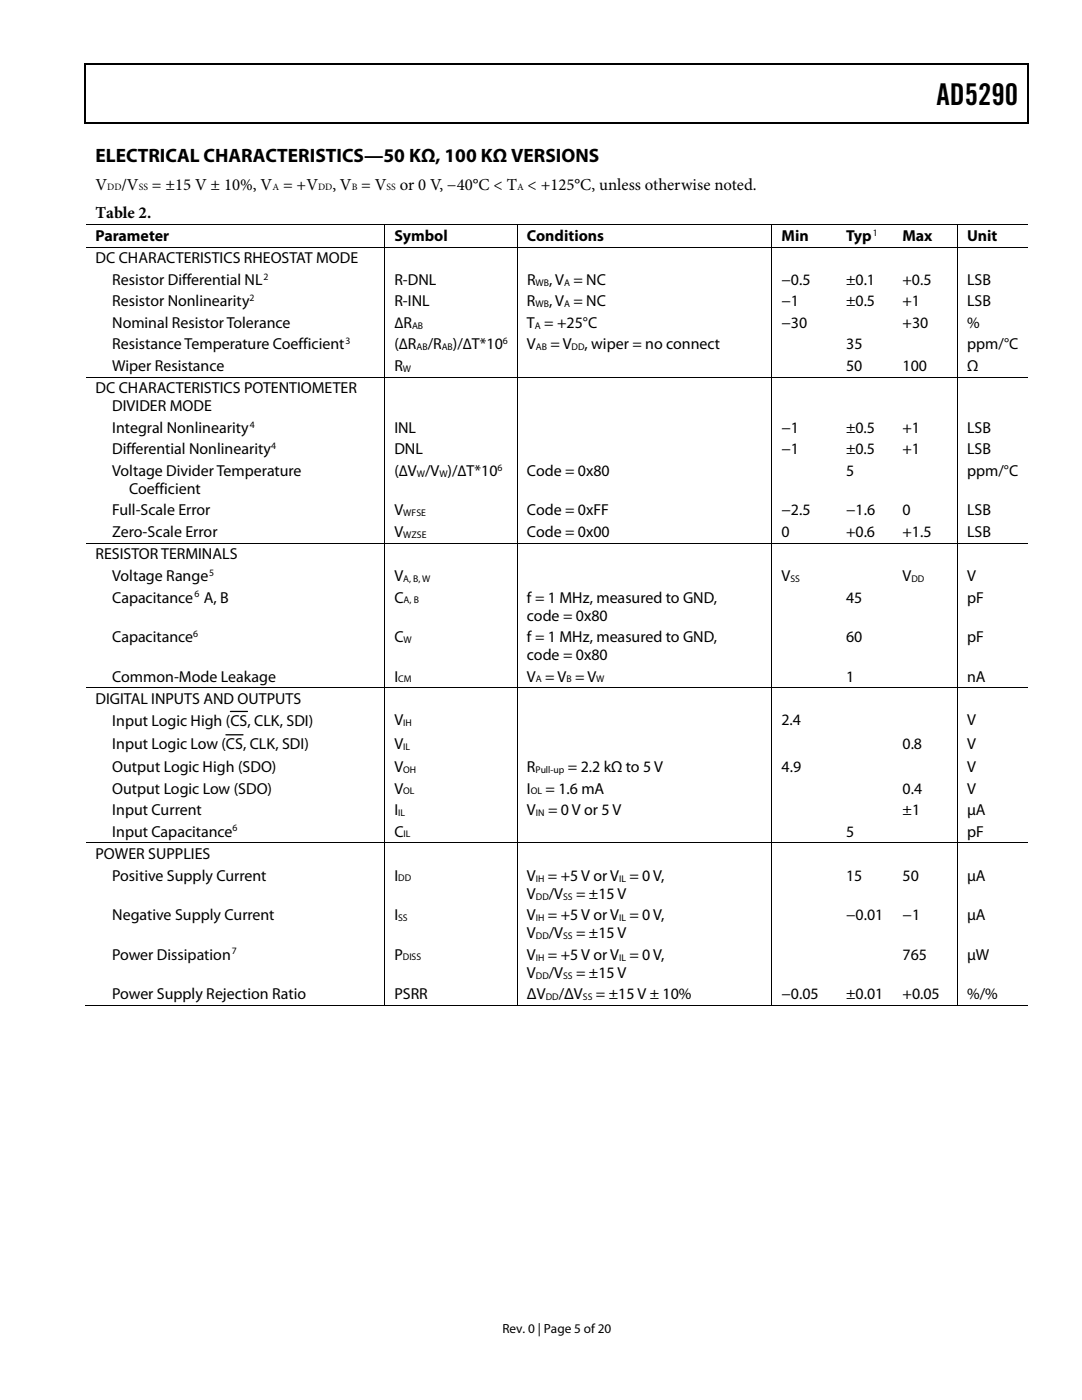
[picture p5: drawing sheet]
<svg xmlns="http://www.w3.org/2000/svg" width="216mm" height="279mm" viewBox="0 0 216 279" stroke-linecap="round" stroke-linejoin="round" font-family="sans-serif">
<defs><g id="words">
<text font-size="6" x="186.9" y="21">AD5290</text>
<text font-size="3.9" x="19" y="32.4">ELECTRICAL CHARACTERISTICS—50 KΩ, 100 KΩ VERSIONS</text>
<g font-size="3.3">
<text x="19" y="37.8">V</text>
<text x="24.2" y="37.8">/V</text>
<text x="30.3" y="37.8">= ±15 V ± 10%, V = +V</text>
<text x="66.3" y="37.8">, V = V</text>
<text x="79.8" y="37.8">or 0 V, −40°C &lt; T &lt; +125°C, unless otherwise noted.</text>
<text x="19" y="43.5">Table 2.</text>
</g>
<g font-size="3.2">
<text x="19" y="48.1">Parameter</text>
<text x="19" y="52.6">DC CHARACTERISTICS RHEOSTAT MODE</text>
<text x="78.7" y="48.1">Symbol</text>
<text x="105.1" y="48.1">Conditions</text>
<text x="155.9" y="48.1">Min</text>
<text x="168.8" y="48.1">Typ</text>
<text x="180.1" y="48.1">Max</text>
<text x="193" y="48.1">Unit</text>
<text x="22.4" y="56.9">Resistor Differential NL</text>
<text x="78.7" y="56.9">R-DNL</text>
<text x="105.2" y="56.9">R</text>
<text x="109.6" y="56.9">, V = NC</text>
<text x="155.9" y="56.9">−0.5</text>
<text x="168.8" y="56.9">±0.1</text>
<text x="180.1" y="56.9">+0.5</text>
<text x="193" y="56.9">LSB</text>
<text x="22.4" y="61.2">Resistor Nonlinearity</text>
<text x="22.4" y="65.4">Nominal Resistor Tolerance</text>
<text x="78.7" y="61.2">R-INL</text>
<text x="78.7" y="65.4">∆R</text>
<text x="105.2" y="61.2">R</text>
<text x="105.2" y="65.4">T = +25°C</text>
<text x="109.6" y="61.2">, V = NC</text>
<text x="155.9" y="61.2">−1</text>
<text x="155.9" y="65.4">−30</text>
<text x="168.8" y="61.2">±0.5</text>
<text x="180.1" y="61.2">+1</text>
<text x="180.1" y="65.4">+30</text>
<text x="193" y="61.2">LSB</text>
<text x="193" y="65.4">%</text>
<text x="22.4" y="69.7">Resistance Temperature Coefficient</text>
<text x="78.7" y="69.7">(∆R</text>
<text x="85.3" y="69.7">/R</text>
<text x="90.4" y="69.7">)/∆T*10</text>
<text x="105.2" y="69.7">V</text>
<text x="109.8" y="69.7">= V</text>
<text x="116.6" y="69.7">, wiper = no connect</text>
<text x="168.8" y="69.7">35</text>
<text x="193" y="69.7">ppm/°C</text>
<text x="22.4" y="74">Wiper Resistance</text>
<text x="78.7" y="74">R</text>
<text x="168.8" y="74">50</text>
<text x="180.1" y="74">100</text>
<text x="193" y="74">Ω</text>
<text x="19" y="78.5">DC CHARACTERISTICS POTENTIOMETER</text>
<text x="22.4" y="82.1">DIVIDER MODE</text>
<text x="22.4" y="86.4">Integral Nonlinearity</text>
<text x="78.7" y="86.4">INL</text>
<text x="155.9" y="86.4">−1</text>
<text x="168.8" y="86.4">±0.5</text>
<text x="180.1" y="86.4">+1</text>
<text x="193" y="86.4">LSB</text>
<text x="22.4" y="90.7">Differential Nonlinearity</text>
<text x="22.4" y="95">Voltage Divider Temperature</text>
<text x="78.7" y="95">(∆V /V )/∆T*10</text>
<text x="78.7" y="90.7">DNL</text>
<text x="105.2" y="95">Code = 0x80</text>
<text x="155.9" y="90.7">−1</text>
<text x="168.8" y="90.7">±0.5</text>
<text x="168.8" y="95">5</text>
<text x="180.1" y="90.7">+1</text>
<text x="193" y="90.7">LSB</text>
<text x="193" y="95">ppm/°C</text>
<text x="25.8" y="98.6">Coefficient</text>
<text x="22.4" y="102.9">Full-Scale Error</text>
<text x="22.4" y="107.2">Zero-Scale Error</text>
<text x="78.7" y="107.2">V</text>
<text x="78.7" y="102.9">V</text>
<text x="105.2" y="102.9">Code = 0xFF</text>
<text x="105.2" y="107.2">Code = 0x00</text>
<text x="155.9" y="107.2">0</text>
<text x="155.9" y="102.9">−2.5</text>
<text x="168.8" y="107.2">+0.6</text>
<text x="168.8" y="102.9">−1.6</text>
<text x="180.1" y="107.2">+1.5</text>
<text x="180.1" y="102.9">0</text>
<text x="193" y="107.2">LSB</text>
<text x="193" y="102.9">LSB</text>
<text x="19" y="111.6">RESISTOR TERMINALS</text>
<text x="22.4" y="116">Voltage Range</text>
<text x="78.7" y="116">V</text>
<text x="155.9" y="116">V</text>
<text x="180.1" y="116">V</text>
<text x="193" y="116">V</text>
<text x="22.4" y="120.2">Capacitance A, B</text>
<text x="78.7" y="120.2">C</text>
<text x="105.2" y="120.3">f = 1 MHz, measured to GND,</text>
<text x="105.2" y="123.8">code = 0x80</text>
<text x="168.8" y="120.2">45</text>
<text x="193" y="120.2">pF</text>
<text x="22.4" y="128.1">Capacitance</text>
<text x="78.7" y="128.1">C</text>
<text x="105.2" y="128.1">f = 1 MHz, measured to GND,</text>
<text x="105.2" y="131.7">code = 0x80</text>
<text x="168.8" y="128.1">60</text>
<text x="193" y="128.1">pF</text>
<text x="22.4" y="136">Common-Mode Leakage</text>
<text x="78.7" y="136">I</text>
<text x="105.2" y="136">V = V = V</text>
<text x="168.8" y="136">1</text>
<text x="193" y="136">nA</text>
<text x="19" y="140.5">DIGITAL INPUTS AND OUTPUTS</text>
<text x="22.4" y="144.8">Input Logic High (CS, CLK, SDI)</text>
<text x="22.4" y="149.5">Input Logic Low (CS, CLK, SDI)</text>
<text x="78.7" y="144.8">V</text>
<text x="78.7" y="149.4">V</text>
<text x="155.9" y="144.8">2.4</text>
<text x="180.1" y="149.4">0.8</text>
<text x="193" y="144.8">V</text>
<text x="193" y="149.4">V</text>
<text x="22.4" y="154.1">Output Logic High (SDO)</text>
<text x="78.7" y="154.1">V</text>
<text x="105.2" y="154.1">R</text>
<text x="113.3" y="154.1">= 2.2 kΩ to 5 V</text>
<text x="155.9" y="154.1">4.9</text>
<text x="193" y="154.1">V</text>
<text x="22.4" y="158.4">Output Logic Low (SDO)</text>
<text x="78.7" y="158.4">V</text>
<text x="105.2" y="158.4">I</text>
<text x="108.8" y="158.4">= 1.6 mA</text>
<text x="180.1" y="158.4">0.4</text>
<text x="193" y="158.4">V</text>
<text x="22.4" y="162.7">Input Current</text>
<text x="22.4" y="167">Input Capacitance</text>
<text x="78.7" y="167">C</text>
<text x="78.7" y="162.7">I</text>
<text x="105.2" y="162.7">V</text>
<text x="109.3" y="162.7">= 0 V or 5 V</text>
<text x="168.8" y="167">5</text>
<text x="180.1" y="162.7">±1</text>
<text x="193" y="167">pF</text>
<text x="193" y="162.7">μA</text>
<text x="19" y="171.4">POWER SUPPLIES</text>
<text x="22.4" y="175.7">Positive Supply Current</text>
<text x="78.7" y="175.7">I</text>
<text x="105.2" y="175.8">V</text>
<text x="105.2" y="179.3">V</text>
<text x="109.3" y="175.8">= +5 V or V = 0 V,</text>
<text x="109.5" y="179.3">/V</text>
<text x="115" y="179.3">= ±15 V</text>
<text x="168.8" y="175.7">15</text>
<text x="180.1" y="175.7">50</text>
<text x="193" y="175.7">μA</text>
<text x="22.4" y="183.6">Negative Supply Current</text>
<text x="78.7" y="183.6">I</text>
<text x="105.2" y="183.6">V</text>
<text x="109.3" y="183.6">= +5 V or V = 0 V,</text>
<text x="168.8" y="183.6">−0.01</text>
<text x="180.1" y="183.6">−1</text>
<text x="193" y="183.6">μA</text>
<text x="22.4" y="191.5">Power Dissipation</text>
<text x="78.7" y="191.5">P</text>
<text x="105.2" y="187.2">V</text>
<text x="105.2" y="191.5">V</text>
<text x="109.3" y="191.5">= +5 V or V = 0 V,</text>
<text x="109.5" y="187.2">/V</text>
<text x="115" y="187.2">= ±15 V</text>
<text x="180.1" y="191.5">765</text>
<text x="193" y="191.5">μW</text>
<text x="105.2" y="195.1">V</text>
<text x="109.5" y="195.1">/V</text>
<text x="115" y="195.1">= ±15 V</text>
<text x="22.4" y="199.4">Power Supply Rejection Ratio</text>
<text x="78.7" y="199.4">PSRR</text>
<text x="105.1" y="199.4">ΔV</text>
<text x="111.5" y="199.4">/ΔV</text>
<text x="118.9" y="199.4">= ±15 V ± 10%</text>
<text x="155.9" y="199.4">−0.05</text>
<text x="168.8" y="199.4">±0.01</text>
<text x="180.1" y="199.4">+0.05</text>
<text x="193" y="199.4">%/%</text>
</g>
<text font-size="2.6" x="100.3" y="266">Rev. 0 | Page 5 of 20</text>
<g font-size="1.9">
<text x="21.4" y="38">DD</text>
<text x="27.7" y="38">SS</text>
<text x="54.4" y="38">A</text>
<text x="63.5" y="38">DD</text>
<text x="70.2" y="38">B</text>
<text x="77.2" y="38">SS</text>
<text x="103.2" y="38">A</text>
<text x="174.2" y="47">1</text>
<text x="52.6" y="55.8">2</text>
<text x="106.9" y="57">WB</text>
<text x="112.5" y="57">A</text>
<text x="49.8" y="60.1">2</text>
<text x="82.2" y="65.6">AB</text>
<text x="106.7" y="65.6">A</text>
<text x="106.9" y="61.3">WB</text>
<text x="112.5" y="61.3">A</text>
<text x="68.9" y="68.7">3</text>
<text x="83.1" y="69.9">AB</text>
<text x="88.1" y="69.9">AB</text>
<text x="100.3" y="68.7">6</text>
<text x="106.9" y="69.9">AB</text>
<text x="114.1" y="69.9">DD</text>
<text x="80.4" y="74.2">W</text>
<text x="49.8" y="85.3">4</text>
<text x="54.1" y="89.6">4</text>
<text x="83.2" y="95.2">W</text>
<text x="87.7" y="95.2">W</text>
<text x="99.3" y="93.9">6</text>
<text x="80.5" y="103">WFSE</text>
<text x="80.5" y="107.3">WZSE</text>
<text x="38.8" y="119.2">6</text>
<text x="41.8" y="114.9">5</text>
<text x="80.5" y="116.1">A, B, W</text>
<text x="157.7" y="116.1">SS</text>
<text x="181.9" y="116.1">DD</text>
<text x="80.5" y="120.4">A, B</text>
<text x="38.6" y="127.1">6</text>
<text x="80.5" y="128.3">W</text>
<text x="79.5" y="136.2">CM</text>
<text x="106.9" y="136.2">A</text>
<text x="113" y="136.2">B</text>
<text x="119" y="136.2">W</text>
<text x="80.5" y="144.9">IH</text>
<text x="80.5" y="149.6">IL</text>
<text x="80.5" y="154.2">OH</text>
<text x="106.9" y="154.2">Pull-up</text>
<text x="80.5" y="158.5">OL</text>
<text x="105.9" y="158.5">OL</text>
<text x="46.4" y="165.9">6</text>
<text x="79.5" y="162.8">IL</text>
<text x="80.5" y="167.1">IL</text>
<text x="106.9" y="162.8">IN</text>
<text x="79.5" y="175.9">DD</text>
<text x="106.9" y="175.9">IH</text>
<text x="106.9" y="179.5">DD</text>
<text x="112.4" y="179.5">SS</text>
<text x="123.5" y="175.9">IL</text>
<text x="79.5" y="183.8">SS</text>
<text x="106.9" y="183.8">IH</text>
<text x="123.5" y="183.8">IL</text>
<text x="46.3" y="190.5">7</text>
<text x="80.4" y="191.7">DISS</text>
<text x="106.9" y="187.4">DD</text>
<text x="106.9" y="191.7">IH</text>
<text x="112.4" y="187.4">SS</text>
<text x="123.5" y="191.7">IL</text>
<text x="106.9" y="195.3">DD</text>
<text x="112.4" y="195.3">SS</text>
<text x="108.9" y="199.6">DD</text>
<text x="116.3" y="199.6">SS</text>
</g>
<text font-size=".4" x="71.3" y="37.8">B</text>
</g></defs>
<path d="M16.9 12.7h.2v1h-.2zM205.1 12.7h.2v1h-.2zM205.1 12.7h.2v.3h-.2zM82.3 24.4h.2v.3h-.2zM205.1 24.4h.2v.3h-.2z" fill="#000"/>
<path d="M16.9 12.8h188.2M17 13.7v11M205.2 13.7v11M205.1 24.5h-188.2M45.1 146.6h3.4M46 142h3.4" fill="none" stroke="#000" stroke-width=".25"/>
<g fill="none" stroke="#000" stroke-width=".2">
<path d="M17.1 44.8h187.9M17.1 49.4h187.9M76.8 44.9v4.4M76.8 49.4v25.8M103.3 44.9v4.4M103.3 49.4v25.8M154 44.9v4.4M154 49.4v25.8M191.1 44.9v4.4M191.1 49.4v25.8M17.1 75.3h187.9M76.8 75.4v33"/>
<path d="M103.3 75.4v33M154 75.4v33M191.1 75.4v33M17.1 108.4h187.9M76.8 108.5v28.7M103.3 108.5v28.7M154 108.5v28.7M191.1 108.5v28.7M17.1 137.3h187.9M76.8 137.4v30.7M103.3 137.4v30.7M154 137.4v30.7"/>
<path d="M191.1 137.4v30.7M17.1 168.2h187.9M76.8 168.3v32.3M103.3 168.3v32.3M154 168.3v32.3M191.1 168.3v32.3M17.1 200.7h187.9"/>
</g>
<use href="#words"/>
</svg>
